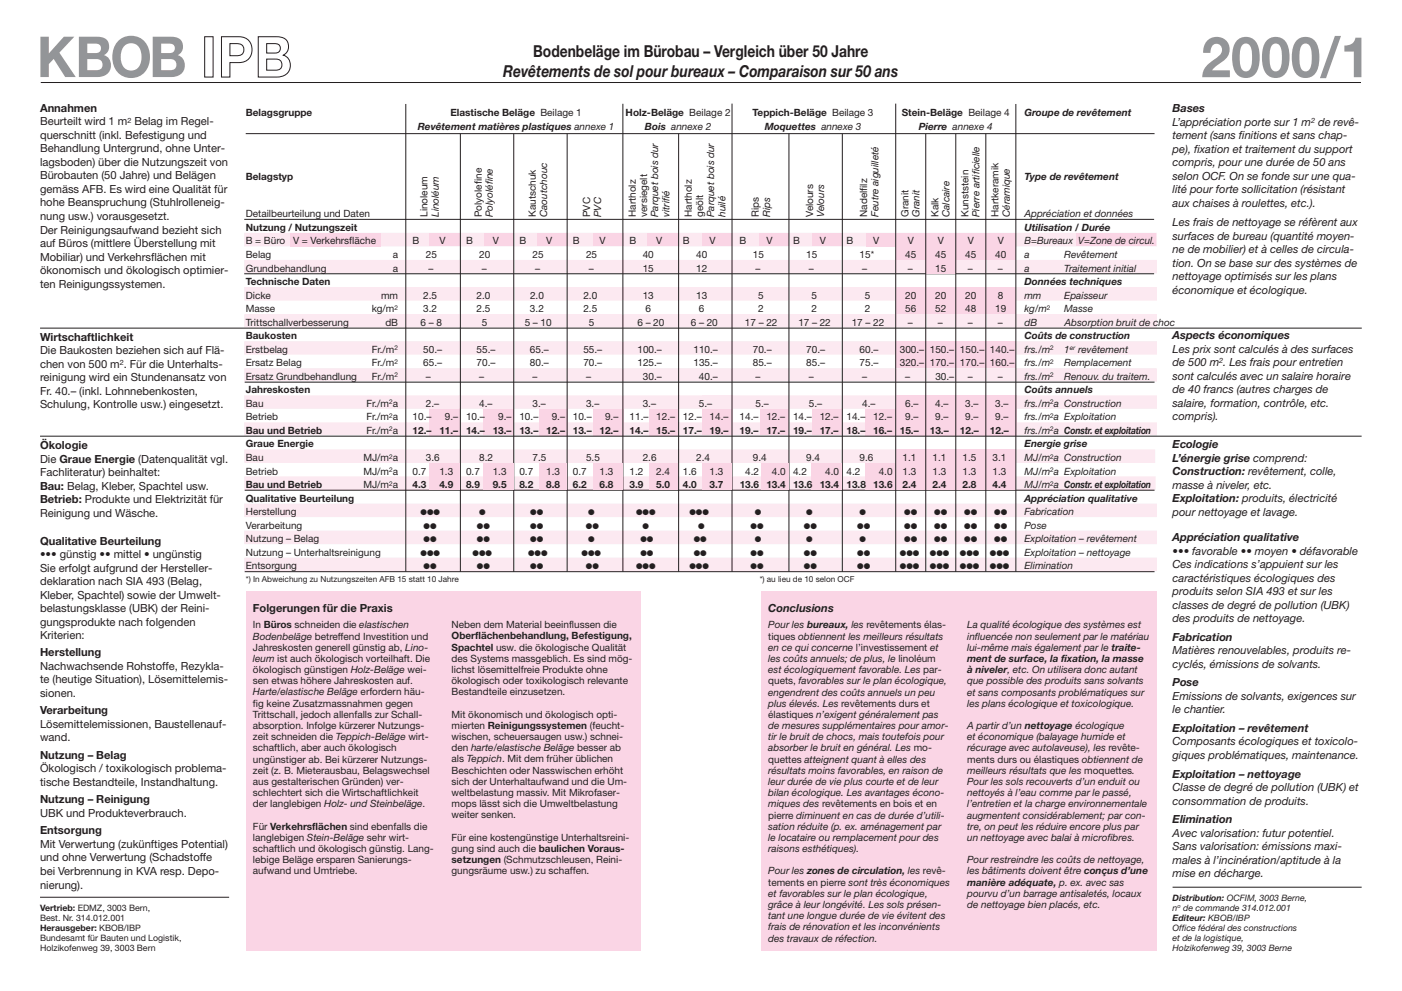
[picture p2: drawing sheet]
<svg xmlns="http://www.w3.org/2000/svg" width="420mm" height="297mm" viewBox="0 0 420 297" stroke-linecap="round" stroke-linejoin="round" font-family="sans-serif">
<defs><g id="words">
<g font-size="16.9" fill="#939598">
<text x="11" y="23.1">KBOB IPB</text>
<text x="360" y="23.1">2000/1</text>
</g>
<g font-size="4.9" fill="#231f20">
<text x="159.8" y="17">Bodenbeläge im Bürobau – Vergleich über 50 Jahre</text>
<text x="150.8" y="23">Revêtements de sol pour bureaux – Comparaison sur 50 ans</text>
</g>
<g font-size="3.4" fill="#231f20">
<text x="12" y="33.5">Annahmen</text>
<text x="351.4" y="33.6">Bases</text>
<text x="12" y="41.6">querschnitt (inkl. Befestigung und</text>
<text x="12" y="37.6">Beurteilt wird 1 m Belag im Regel-</text>
<text x="351.4" y="41.7">tement (sans finitions et sans chap-</text>
<text x="351.4" y="37.6">L’appréciation porte sur 1 m de revê-</text>
<text x="12" y="45.7">Behandlung Untergrund, ohne Unter-</text>
<text x="351.4" y="45.7">pe), fixation et traitement du support</text>
<text x="12" y="49.7">lagsboden) über die Nutzungszeit von</text>
<text x="12" y="53.8">Bürobauten (50 Jahre) und Belägen</text>
<text x="351.4" y="49.8">compris, pour une durée de 50 ans</text>
<text x="351.4" y="53.9">selon OCF. On se fonde sur une qua-</text>
<text x="12" y="57.8">gemäss AFB. Es wird eine Qualität für</text>
<text x="351.4" y="57.9">lité pour forte sollicitation (résistant</text>
<text x="12" y="61.9">hohe Beanspruchung (Stuhlrolleneig-</text>
<text x="12" y="66">nung usw.) vorausgesetzt.</text>
<text x="351.4" y="62">aux chaises à roulettes, etc.).</text>
<text x="12" y="70">Der Reinigungsaufwand bezieht sich</text>
<text x="351.4" y="67.8">Les frais de nettoyage se réfèrent aux</text>
<text x="351.4" y="71.8">surfaces de bureau (quantité moyen-</text>
<text x="12" y="74.1">auf Büros (mittlere Überstellung mit</text>
<text x="351.4" y="75.9">ne de mobilier) et à celles de circula-</text>
<text x="12" y="78.1">Mobiliar) und Verkehrsflächen mit</text>
<text x="12" y="82.2">ökonomisch und ökologisch optimier-</text>
<text x="351.4" y="80">tion. On se base sur des systèmes de</text>
<text x="12" y="86.2">ten Reinigungssystemen.</text>
<text x="351.4" y="84">nettoyage optimisés sur les plans</text>
<text x="351.4" y="88.1">économique et écologique.</text>
<text x="351.4" y="101.6">Aspects économiques</text>
<text x="12" y="102.1">Wirtschaftlichkeit</text>
<text x="12" y="106.2">Die Baukosten beziehen sich auf Flä-</text>
<text x="351.4" y="105.7">Les prix sont calculés à des surfaces</text>
<text x="12" y="110.2">chen von 500 m . Für die Unterhalts-</text>
<text x="351.4" y="113.8">sont calculés avec un salaire horaire</text>
<text x="351.4" y="109.8">de 500 m . Les frais pour entretien</text>
<text x="12" y="114.3">reinigung wird ein Stundenansatz von</text>
<text x="12" y="118.3">Fr. 40.– (inkl. Lohnnebenkosten,</text>
<text x="351.4" y="117.9">de 40 francs (autres charges de</text>
<text x="12" y="122.4">Schulung, Kontrolle usw.) eingesetzt.</text>
<text x="351.4" y="121.9">salaire, formation, contrôle, etc.</text>
<text x="351.4" y="126">compris).</text>
<text x="12" y="134.7">Ökologie</text>
<text x="351.4" y="134.3">Ecologie</text>
<text x="12" y="138.7">Die Graue Energie (Datenqualität vgl.</text>
<text x="12" y="142.8">Fachliteratur) beinhaltet:</text>
<text x="351.4" y="138.4">L’énergie grise comprend:</text>
<text x="351.4" y="142.4">Construction: revêtement, colle,</text>
<text x="12" y="146.8">Bau: Belag, Kleber, Spachtel usw.</text>
<text x="351.4" y="146.5">masse à niveler, etc.</text>
<text x="12" y="150.9">Betrieb: Produkte und Elektrizität für</text>
<text x="12" y="155">Reinigung und Wäsche.</text>
<text x="351.4" y="150.5">Exploitation: produits, électricité</text>
<text x="351.4" y="154.6">pour nettoyage et lavage.</text>
<text x="12" y="163.2">Qualitative Beurteilung</text>
<text x="12" y="167.3">••• günstig •• mittel • ungünstig</text>
<text x="351.4" y="162.1">Appréciation qualitative</text>
<text x="351.4" y="166.2">••• favorable •• moyen • défavorable</text>
<text x="12" y="171.4">Sie erfolgt aufgrund der Hersteller-</text>
<text x="351.4" y="170.3">Ces indications s’appuient sur les</text>
<text x="12" y="175.4">deklaration nach SIA 493 (Belag,</text>
<text x="12" y="179.5">Kleber, Spachtel) sowie der Umwelt-</text>
<text x="351.4" y="174.3">caractéristiques écologiques des</text>
<text x="351.4" y="178.4">produits selon SIA 493 et sur les</text>
<text x="12" y="183.5">belastungsklasse (UBK) der Reini-</text>
<text x="75.8" y="183.5">Folgerungen für die Praxis</text>
<text x="230.2" y="183.5">Conclusions</text>
<text x="351.4" y="182.4">classes de degré de pollution (UBK)</text>
<text x="12" y="187.6">gungsprodukte nach folgenden</text>
<text x="12" y="191.6">Kriterien:</text>
<text x="351.4" y="186.5">des produits de nettoyage.</text>
<text x="12" y="196.7">Herstellung</text>
<text x="351.4" y="192">Fabrication</text>
<text x="351.4" y="196.1">Matières renouvelables, produits re-</text>
<text x="12" y="200.8">Nachwachsende Rohstoffe, Rezykla-</text>
<text x="351.4" y="200.2">cyclés, émissions de solvants.</text>
<text x="12" y="204.8">te (heutige Situation), Lösemittelemis-</text>
<text x="12" y="208.9">sionen.</text>
<text x="351.4" y="205.7">Pose</text>
<text x="351.4" y="209.8">Emissions de solvants, exigences sur</text>
<text x="12" y="214.1">Verarbeitung</text>
<text x="351.4" y="213.8">le chantier.</text>
<text x="12" y="218.2">Lösemittelemissionen, Baustellenauf-</text>
<text x="351.4" y="219.4">Exploitation – revêtement</text>
<text x="12" y="222.2">wand.</text>
<text x="12" y="227.5">Nutzung – Belag</text>
<text x="351.4" y="223.4">Composants écologiques et toxicolo-</text>
<text x="351.4" y="227.5">giques problématiques, maintenance.</text>
<text x="12" y="231.5">Ökologisch / toxikologisch problema-</text>
<text x="351.4" y="233.1">Exploitation – nettoyage</text>
<text x="12" y="235.6">tische Bestandteile, Instandhaltung.</text>
<text x="351.4" y="237.1">Classe de degré de pollution (UBK) et</text>
<text x="12" y="240.8">Nutzung – Reinigung</text>
<text x="12" y="244.9">UBK und Produkteverbrauch.</text>
<text x="351.4" y="241.2">consommation de produits.</text>
<text x="12" y="250.1">Entsorgung</text>
<text x="351.4" y="246.7">Elimination</text>
<text x="351.4" y="250.8">Avec valorisation: futur potentiel.</text>
<text x="12" y="254.1">Mit Verwertung (zukünftiges Potential)</text>
<text x="351.4" y="254.8">Sans valorisation: émissions maxi-</text>
<text x="12" y="258.2">und ohne Verwertung (Schadstoffe</text>
<text x="12" y="262.3">bei Verbrennung in KVA resp. Depo-</text>
<text x="351.4" y="258.9">males à l’incinération/aptitude à la</text>
<text x="351.4" y="263">mise en décharge.</text>
<text x="12" y="266.3">nierung).</text>
</g>
<g font-size="3" fill="#231f20">
<text x="73.7" y="34.8">Belagsgruppe</text>
<text x="135" y="34.8">Elastische Beläge Beilage 1</text>
<text x="187.5" y="34.8">Holz-Beläge Beilage 2</text>
<text x="225.6" y="34.8">Teppich-Beläge Beilage 3</text>
<text x="270.2" y="34.8">Stein-Beläge Beilage 4</text>
<text x="307" y="34.8">Groupe de revêtement</text>
<text x="125.2" y="38.9">Revêtement matières plastiques annexe 1</text>
<text x="193.3" y="38.9">Bois annexe 2</text>
<text x="229.2" y="38.9">Moquettes annexe 3</text>
<text x="275.3" y="38.9">Pierre annexe 4</text>
<text x="73.7" y="54">Belagstyp</text>
<text x="307" y="54">Type de revêtement</text>
<text x="73.7" y="65.2">Detailbeurteilung und Daten</text>
<text x="128.1" y="65" transform="rotate(-90 128.1 65)">Linoleum</text>
<text x="131.5" y="65" transform="rotate(-90 131.5 65)">Linoléum</text>
<text x="144.4" y="65" transform="rotate(-90 144.4 65)">Polyolefine</text>
<text x="147.7" y="65" transform="rotate(-90 147.7 65)">Polyoléfine</text>
<text x="160.6" y="65" transform="rotate(-90 160.6 65)">Kautschuk</text>
<text x="163.9" y="65" transform="rotate(-90 163.9 65)">Caoutchouc</text>
<text x="176.8" y="65" transform="rotate(-90 176.8 65)">PVC</text>
<text x="180.2" y="65" transform="rotate(-90 180.2 65)">PVC</text>
<text x="190.6" y="65" transform="rotate(-90 190.6 65)">Hartholz</text>
<text x="193.9" y="65" transform="rotate(-90 193.9 65)">versiegelt</text>
<text x="197.3" y="65" transform="rotate(-90 197.3 65)">Parquet bois dur</text>
<text x="200.6" y="65" transform="rotate(-90 200.6 65)">vitrifié</text>
<text x="207.3" y="65" transform="rotate(-90 207.3 65)">Hartholz</text>
<text x="210.7" y="65" transform="rotate(-90 210.7 65)">geölt</text>
<text x="214" y="65" transform="rotate(-90 214 65)">Parquet bois dur</text>
<text x="217.4" y="65" transform="rotate(-90 217.4 65)">huilé</text>
<text x="227.4" y="65" transform="rotate(-90 227.4 65)">Rips</text>
<text x="230.8" y="65" transform="rotate(-90 230.8 65)">Rips</text>
<text x="243.7" y="65" transform="rotate(-90 243.7 65)">Velours</text>
<text x="247" y="65" transform="rotate(-90 247 65)">Velours</text>
<text x="259.9" y="65" transform="rotate(-90 259.9 65)">Nadelfilz</text>
<text x="263.3" y="65" transform="rotate(-90 263.3 65)">Feutre aiguilleté</text>
<text x="272.2" y="65" transform="rotate(-90 272.2 65)">Granit</text>
<text x="275.6" y="65" transform="rotate(-90 275.6 65)">Granit</text>
<text x="281.2" y="65" transform="rotate(-90 281.2 65)">Kalk</text>
<text x="284.6" y="65" transform="rotate(-90 284.6 65)">Calcaire</text>
<text x="290.2" y="65" transform="rotate(-90 290.2 65)">Kunststein</text>
<text x="293.6" y="65" transform="rotate(-90 293.6 65)">Pierre artificielle</text>
<text x="299.2" y="65" transform="rotate(-90 299.2 65)">Hartkeramik</text>
<text x="302.6" y="65" transform="rotate(-90 302.6 65)">Céramique</text>
<text x="307" y="65.2">Appréciation et données</text>
<text x="73.7" y="69.2">Nutzung / Nutzungszeit</text>
<text x="307" y="69.2">Utilisation / Durée</text>
<text x="73.7" y="77.3">Belag</text>
<text x="73.7" y="73.3">B = Büro</text>
<text x="87.9" y="73.3">V = Verkehrsfläche</text>
<text x="117.7" y="77.3">a</text>
<text x="123.7" y="73.3">B</text>
<text x="127.6" y="77.3">25</text>
<text x="131.7" y="73.3">V</text>
<text x="139.7" y="73.3">B</text>
<text x="143.6" y="77.3">20</text>
<text x="147.7" y="73.3">V</text>
<text x="155.7" y="73.3">B</text>
<text x="159.6" y="77.3">25</text>
<text x="163.7" y="73.3">V</text>
<text x="171.7" y="73.3">B</text>
<text x="175.6" y="77.3">25</text>
<text x="179.7" y="73.3">V</text>
<text x="188.7" y="73.3">B</text>
<text x="192.6" y="77.3">40</text>
<text x="196.7" y="73.3">V</text>
<text x="204.7" y="73.3">B</text>
<text x="208.6" y="77.3">40</text>
<text x="212.7" y="73.3">V</text>
<text x="221.7" y="73.3">B</text>
<text x="225.6" y="77.3">15</text>
<text x="229.7" y="73.3">V</text>
<text x="237.7" y="73.3">B</text>
<text x="241.6" y="77.3">15</text>
<text x="245.7" y="73.3">V</text>
<text x="253.7" y="73.3">B</text>
<text x="257.6" y="77.3">15*</text>
<text x="261.7" y="73.3">V</text>
<text x="271.3" y="77.3">45</text>
<text x="272" y="73.3">V</text>
<text x="280.3" y="77.3">45</text>
<text x="281" y="73.3">V</text>
<text x="289.3" y="77.3">45</text>
<text x="290" y="73.3">V</text>
<text x="298.3" y="77.3">40</text>
<text x="299" y="73.3">V</text>
<text x="307" y="73.3">B=Bureaux V=Zone de circul.</text>
<text x="307" y="77.3">a</text>
<text x="318.9" y="77.3">Revêtement</text>
<text x="73.7" y="81.4">Grundbehandlung</text>
<text x="117.7" y="81.4">a</text>
<text x="128.4" y="81.4">–</text>
<text x="144.4" y="81.4">–</text>
<text x="160.4" y="81.4">–</text>
<text x="176.4" y="81.4">–</text>
<text x="192.6" y="81.4">15</text>
<text x="208.6" y="81.4">12</text>
<text x="226.4" y="81.4">–</text>
<text x="242.4" y="81.4">–</text>
<text x="258.4" y="81.4">–</text>
<text x="272" y="81.4">–</text>
<text x="280.2" y="81.4">15</text>
<text x="290" y="81.4">–</text>
<text x="299" y="81.4">–</text>
<text x="307" y="81.4">a</text>
<text x="318.9" y="81.4">Traitement initial</text>
<text x="73.7" y="85.4">Technische Daten</text>
<text x="73.7" y="89.5">Dicke</text>
<text x="114.2" y="89.5">mm</text>
<text x="126.8" y="89.5">2.5</text>
<text x="142.8" y="89.5">2.0</text>
<text x="158.8" y="89.5">2.0</text>
<text x="174.8" y="89.5">2.0</text>
<text x="192.6" y="89.5">13</text>
<text x="208.6" y="89.5">13</text>
<text x="227.2" y="89.5">5</text>
<text x="243.2" y="89.5">5</text>
<text x="259.2" y="89.5">5</text>
<text x="271.3" y="89.5">20</text>
<text x="280.3" y="89.5">20</text>
<text x="289.3" y="89.5">20</text>
<text x="299" y="89.5">8</text>
<text x="307" y="85.4">Données techniques</text>
<text x="307" y="89.5">mm</text>
<text x="318.9" y="89.5">Epaisseur</text>
<text x="73.7" y="93.6">Masse</text>
<text x="111.4" y="93.6">kg/m</text>
<text x="126.8" y="93.6">3.2</text>
<text x="142.8" y="93.6">2.5</text>
<text x="158.8" y="93.6">3.2</text>
<text x="174.8" y="93.6">2.5</text>
<text x="193.4" y="93.6">6</text>
<text x="209.4" y="93.6">6</text>
<text x="227.2" y="93.6">2</text>
<text x="243.2" y="93.6">2</text>
<text x="259.2" y="93.6">2</text>
<text x="271.3" y="93.6">56</text>
<text x="280.3" y="93.6">52</text>
<text x="289.3" y="93.6">48</text>
<text x="298.3" y="93.6">19</text>
<text x="307" y="93.6">kg/m</text>
<text x="318.9" y="93.6">Masse</text>
<text x="73.7" y="101.7">Baukosten</text>
<text x="73.7" y="97.6">Trittschallverbesserung</text>
<text x="115.5" y="97.6">dB</text>
<text x="126" y="97.6">6 – 8</text>
<text x="144.4" y="97.6">5</text>
<text x="157.3" y="97.6">5 – 10</text>
<text x="176.4" y="97.6">5</text>
<text x="191" y="97.6">6 – 20</text>
<text x="207" y="97.6">6 – 20</text>
<text x="223.3" y="97.6">17 – 22</text>
<text x="239.3" y="97.6">17 – 22</text>
<text x="255.3" y="97.6">17 – 22</text>
<text x="272" y="97.6">–</text>
<text x="281" y="97.6">–</text>
<text x="290" y="97.6">–</text>
<text x="299" y="97.6">–</text>
<text x="307" y="97.6">dB</text>
<text x="307" y="101.7">Coûts de construction</text>
<text x="319" y="97.6">Absorption bruit de choc</text>
<text x="73.7" y="105.7">Erstbelag</text>
<text x="111.4" y="105.7">Fr./m</text>
<text x="126.8" y="105.7">50.–</text>
<text x="142.8" y="105.7">55.–</text>
<text x="158.8" y="105.7">65.–</text>
<text x="174.8" y="105.7">55.–</text>
<text x="191" y="105.7">100.–</text>
<text x="207.8" y="105.7">110.–</text>
<text x="225.6" y="105.7">70.–</text>
<text x="241.6" y="105.7">70.–</text>
<text x="257.6" y="105.7">60.–</text>
<text x="269.7" y="105.7">300.– 150.– 150.– 140.–</text>
<text x="307" y="105.7">frs./m</text>
<text x="318.9" y="105.7">1</text>
<text x="323.1" y="105.7">revêtement</text>
<text x="73.7" y="113.8">Ersatz Grundbehandlung</text>
<text x="73.7" y="109.8">Ersatz Belag</text>
<text x="111.4" y="109.8">Fr./m</text>
<text x="111.4" y="113.8">Fr./m</text>
<text x="126.8" y="109.8">65.–</text>
<text x="127.6" y="113.8">–</text>
<text x="142.8" y="109.8">70.–</text>
<text x="143.6" y="113.8">–</text>
<text x="158.8" y="109.8">80.–</text>
<text x="159.6" y="113.8">–</text>
<text x="174.8" y="109.8">70.–</text>
<text x="175.6" y="113.8">–</text>
<text x="191" y="109.8">125.–</text>
<text x="192.7" y="113.8">30.–</text>
<text x="207.8" y="109.8">135.–</text>
<text x="209.5" y="113.8">40.–</text>
<text x="225.6" y="109.8">85.–</text>
<text x="226.4" y="113.8">–</text>
<text x="241.6" y="109.8">85.–</text>
<text x="242.4" y="113.8">–</text>
<text x="257.6" y="109.8">75.–</text>
<text x="258.4" y="113.8">–</text>
<text x="269.7" y="109.8">320.– 170.– 170.– 160.–</text>
<text x="271.2" y="113.8">–</text>
<text x="280.3" y="113.8">30.–</text>
<text x="290" y="113.8">–</text>
<text x="299" y="113.8">–</text>
<text x="307" y="109.8">frs./m</text>
<text x="307" y="113.8">frs./m</text>
<text x="318.9" y="109.8">Remplacement</text>
<text x="318.9" y="113.8">Renouv. du traitem.</text>
<text x="73.7" y="117.9">Jahreskosten</text>
<text x="307" y="117.9">Coûts annuels</text>
<text x="73.7" y="121.9">Bau</text>
<text x="109.8" y="121.9">Fr./m a</text>
<text x="127.6" y="121.9">2.–</text>
<text x="143.6" y="121.9">4.–</text>
<text x="159.6" y="121.9">3.–</text>
<text x="175.6" y="121.9">3.–</text>
<text x="192.6" y="121.9">3.–</text>
<text x="209.4" y="121.9">5.–</text>
<text x="226.4" y="121.9">5.–</text>
<text x="242.4" y="121.9">5.–</text>
<text x="258.4" y="121.9">4.–</text>
<text x="271.2" y="121.9">6.–</text>
<text x="280.2" y="121.9">4.–</text>
<text x="289.2" y="121.9">3.–</text>
<text x="298.2" y="121.9">3.–</text>
<text x="307" y="121.9">frs./m a Construction</text>
<text x="73.7" y="126">Betrieb</text>
<text x="73.7" y="130.1">Bau und Betrieb</text>
<text x="109.8" y="126">Fr./m a</text>
<text x="109.8" y="130.1">Fr./m a</text>
<text x="123.7" y="126">10.–</text>
<text x="123.7" y="130.1">12.–</text>
<text x="131.7" y="130.1">11.–</text>
<text x="133.3" y="126">9.–</text>
<text x="139.7" y="126">10.–</text>
<text x="139.7" y="130.1">14.–</text>
<text x="147.7" y="130.1">13.–</text>
<text x="149.3" y="126">9.–</text>
<text x="155.7" y="130.1">13.–</text>
<text x="155.7" y="126">10.–</text>
<text x="163.7" y="130.1">12.–</text>
<text x="165.3" y="126">9.–</text>
<text x="171.7" y="130.1">13.–</text>
<text x="171.7" y="126">10.–</text>
<text x="179.7" y="130.1">12.–</text>
<text x="181.3" y="126">9.–</text>
<text x="188.7" y="130.1">14.–</text>
<text x="188.7" y="126">11.–</text>
<text x="196.7" y="126">12.–</text>
<text x="196.7" y="130.1">15.–</text>
<text x="204.7" y="126">12.–</text>
<text x="204.7" y="130.1">17.–</text>
<text x="212.7" y="126">14.–</text>
<text x="212.7" y="130.1">19.–</text>
<text x="221.7" y="126">14.–</text>
<text x="221.7" y="130.1">19.–</text>
<text x="229.7" y="130.1">17.–</text>
<text x="229.7" y="126">12.–</text>
<text x="237.7" y="126">14.–</text>
<text x="237.7" y="130.1">19.–</text>
<text x="245.7" y="130.1">17.–</text>
<text x="245.7" y="126">12.–</text>
<text x="253.7" y="130.1">18.–</text>
<text x="253.7" y="126">14.–</text>
<text x="261.7" y="130.1">16.–</text>
<text x="261.7" y="126">12.–</text>
<text x="269.7" y="130.1">15.–</text>
<text x="271.2" y="126">9.–</text>
<text x="278.7" y="130.1">13.–</text>
<text x="280.2" y="126">9.–</text>
<text x="287.7" y="130.1">12.–</text>
<text x="289.2" y="126">9.–</text>
<text x="296.7" y="130.1">12.–</text>
<text x="298.2" y="126">9.–</text>
<text x="307" y="126">frs./m a Exploitation</text>
<text x="307" y="130.1">frs./m a Constr. et exploitation</text>
<text x="73.7" y="134.1">Graue Energie</text>
<text x="307" y="134.1">Energie grise</text>
<text x="73.7" y="138.2">Bau</text>
<text x="73.7" y="142.2">Betrieb</text>
<text x="108.9" y="142.2">MJ/m a</text>
<text x="108.9" y="138.2">MJ/m a</text>
<text x="123.7" y="142.2">0.7</text>
<text x="127.6" y="138.2">3.6</text>
<text x="131.7" y="142.2">1.3</text>
<text x="139.7" y="142.2">0.7</text>
<text x="143.6" y="138.2">8.2</text>
<text x="147.7" y="142.2">1.3</text>
<text x="155.7" y="142.2">0.7</text>
<text x="159.6" y="138.2">7.5</text>
<text x="163.7" y="142.2">1.3</text>
<text x="171.7" y="142.2">0.7</text>
<text x="175.6" y="138.2">5.5</text>
<text x="179.7" y="142.2">1.3</text>
<text x="188.7" y="142.2">1.2</text>
<text x="192.6" y="138.2">2.6</text>
<text x="196.7" y="142.2">2.4</text>
<text x="204.7" y="142.2">1.6</text>
<text x="208.6" y="138.2">2.4</text>
<text x="212.7" y="142.2">1.3</text>
<text x="223.3" y="142.2">4.2</text>
<text x="225.6" y="138.2">9.4</text>
<text x="231.3" y="142.2">4.0</text>
<text x="237.7" y="142.2">4.2</text>
<text x="241.6" y="138.2">9.4</text>
<text x="247.3" y="142.2">4.0</text>
<text x="253.7" y="142.2">4.2</text>
<text x="257.6" y="138.2">9.6</text>
<text x="263.3" y="142.2">4.0</text>
<text x="270.5" y="138.2">1.1</text>
<text x="270.5" y="142.2">1.3</text>
<text x="279.5" y="138.2">1.1</text>
<text x="279.5" y="142.2">1.3</text>
<text x="288.5" y="138.2">1.5</text>
<text x="288.5" y="142.2">1.3</text>
<text x="297.5" y="138.2">3.1</text>
<text x="297.5" y="142.2">1.3</text>
<text x="307" y="138.2">MJ/m a Construction</text>
<text x="307" y="142.2">MJ/m a Exploitation</text>
<text x="73.7" y="146.3">Bau und Betrieb</text>
<text x="108.9" y="146.3">MJ/m a</text>
<text x="123.7" y="146.3">4.3</text>
<text x="131.7" y="146.3">4.9</text>
<text x="139.7" y="146.3">8.9</text>
<text x="147.7" y="146.3">9.5</text>
<text x="155.7" y="146.3">8.2</text>
<text x="163.7" y="146.3">8.8</text>
<text x="171.7" y="146.3">6.2</text>
<text x="179.7" y="146.3">6.8</text>
<text x="188.7" y="146.3">3.9</text>
<text x="196.7" y="146.3">5.0</text>
<text x="204.7" y="146.3">4.0</text>
<text x="212.7" y="146.3">3.7</text>
<text x="221.7" y="146.3">13.6</text>
<text x="229.7" y="146.3">13.4</text>
<text x="237.7" y="146.3">13.6</text>
<text x="245.7" y="146.3">13.4</text>
<text x="253.7" y="146.3">13.8</text>
<text x="261.7" y="146.3">13.6</text>
<text x="270.5" y="146.3">2.4</text>
<text x="279.5" y="146.3">2.4</text>
<text x="288.5" y="146.3">2.8</text>
<text x="297.5" y="146.3">4.4</text>
<text x="307" y="146.3">MJ/m a Constr. et exploitation</text>
<text x="73.7" y="150.3">Qualitative Beurteilung</text>
<text x="73.7" y="154.4">Herstellung</text>
<text x="307" y="154.4">Fabrication</text>
<text x="307" y="150.3">Appréciation qualitative</text>
<text x="73.7" y="158.5">Verarbeitung</text>
<text x="307" y="158.5">Pose</text>
<text x="73.7" y="162.5">Nutzung – Belag</text>
<text x="73.7" y="166.6">Nutzung – Unterhaltsreinigung</text>
<text x="307" y="162.5">Exploitation – revêtement</text>
<text x="307" y="166.6">Exploitation – nettoyage</text>
<text x="73.7" y="170.6">Entsorgung</text>
<text x="307" y="170.6">Elimination</text>
<text x="75.8" y="188.3">In Büros schneiden die elastischen</text>
<text x="75.8" y="191.7">Bodenbeläge betreffend Investition und</text>
<text x="135.3" y="188.3">Neben dem Material beeinflussen die</text>
<text x="135.3" y="191.7">Oberflächenbehandlung, Befestigung,</text>
<text x="230.2" y="188.4">Pour les bureaux, les revêtements élas-</text>
<text x="230.2" y="191.7">tiques obtiennent les meilleurs résultats</text>
<text x="289.8" y="188.4">La qualité écologique des systèmes est</text>
<text x="289.8" y="191.7">influencée non seulement par le matériau</text>
<text x="75.8" y="195">Jahreskosten generell günstig ab, Lino-</text>
<text x="135.3" y="195">Spachtel usw. die ökologische Qualität</text>
<text x="230.2" y="195.1">en ce qui concerne l’investissement et</text>
<text x="289.8" y="195.1">lui-même mais également par le traite-</text>
<text x="75.8" y="198.4">leum ist auch ökologisch vorteilhaft. Die</text>
<text x="75.8" y="201.8">ökologisch günstigen Holz-Beläge wei-</text>
<text x="135.3" y="198.4">des Systems massgeblich. Es sind mög-</text>
<text x="135.3" y="201.7">lichst lösemittelfreie Produkte ohne</text>
<text x="230.2" y="198.4">les coûts annuels; de plus, le linoléum</text>
<text x="230.2" y="201.8">est écologiquement favorable. Les par-</text>
<text x="289.8" y="198.4">ment de surface, la fixation, la masse</text>
<text x="289.8" y="201.8">à niveler, etc. On utilisera donc autant</text>
<text x="75.8" y="205.1">sen etwas höhere Jahreskosten auf.</text>
<text x="75.8" y="208.5">Harte/elastische Beläge erfordern häu-</text>
<text x="135.3" y="205.1">ökologisch oder toxikologisch relevante</text>
<text x="135.3" y="208.4">Bestandteile einzusetzen.</text>
<text x="230.2" y="205.1">quets, favorables sur le plan écologique,</text>
<text x="230.2" y="208.5">engendrent des coûts annuels un peu</text>
<text x="289.8" y="205.1">que possible des produits sans solvants</text>
<text x="289.8" y="208.5">et sans composants problématiques sur</text>
<text x="75.8" y="211.8">fig keine Zusatzmassnahmen gegen</text>
<text x="75.8" y="215.2">Trittschall, jedoch allenfalls zur Schall-</text>
<text x="135.3" y="215.1">Mit ökonomisch und ökologisch opti-</text>
<text x="230.2" y="211.8">plus élevés. Les revêtements durs et</text>
<text x="230.2" y="215.2">élastiques n’exigent généralement pas</text>
<text x="289.8" y="211.8">les plans écologique et toxicologique.</text>
<text x="75.8" y="218.5">absorption. Infolge kürzerer Nutzungs-</text>
<text x="75.8" y="221.9">zeit schneiden die Teppich-Beläge wirt-</text>
<text x="135.3" y="218.5">mierten Reinigungssystemen (feucht-</text>
<text x="135.3" y="221.8">wischen, scheuersaugen usw.) schnei-</text>
<text x="230.2" y="218.5">de mesures supplémentaires pour amor-</text>
<text x="230.2" y="221.9">tir le bruit de chocs, mais toutefois pour</text>
<text x="289.8" y="218.5">A partir d’un nettoyage écologique</text>
<text x="289.8" y="221.9">et économique (balayage humide et</text>
<text x="75.8" y="225.2">schaftlich, aber auch ökologisch</text>
<text x="135.3" y="225.2">den harte/elastische Beläge besser ab</text>
<text x="230.2" y="225.2">absorber le bruit en général. Les mo-</text>
<text x="289.8" y="225.2">récurage avec autolaveuse), les revête-</text>
<text x="75.8" y="228.6">ungünstiger ab. Bei kürzerer Nutzungs-</text>
<text x="75.8" y="231.9">zeit (z. B. Mieterausbau, Belagswechsel</text>
<text x="135.3" y="228.5">als Teppich. Mit dem früher üblichen</text>
<text x="135.3" y="231.9">Beschichten oder Nasswischen erhöht</text>
<text x="230.2" y="228.6">quettes atteignent quant à elles des</text>
<text x="230.2" y="231.9">résultats moins favorables, en raison de</text>
<text x="289.8" y="228.6">ments durs ou élastiques obtiennent de</text>
<text x="289.8" y="231.9">meilleurs résultats que les moquettes.</text>
<text x="75.8" y="235.3">aus gestalterischen Gründen) ver-</text>
<text x="75.8" y="238.6">schlechtert sich die Wirtschaftlichkeit</text>
<text x="135.3" y="235.2">sich der Unterhaltaufwand und die Um-</text>
<text x="135.3" y="238.6">weltbelastung massiv. Mit Mikrofaser-</text>
<text x="230.2" y="235.3">leur durée de vie plus courte et de leur</text>
<text x="230.2" y="238.6">bilan écologique. Les avantages écono-</text>
<text x="289.8" y="235.3">Pour les sols recouverts d’un enduit ou</text>
<text x="289.8" y="238.6">nettoyés à l’eau comme par le passé,</text>
<text x="75.8" y="242">der langlebigen Holz- und Steinbeläge.</text>
<text x="135.3" y="242">mops lässt sich die Umweltbelastung</text>
<text x="135.3" y="245.3">weiter senken.</text>
<text x="230.2" y="242">miques des revêtements en bois et en</text>
<text x="230.2" y="245.4">pierre diminuent en cas de durée d’utili-</text>
<text x="289.8" y="242">l’entretien et la charge environnementale</text>
<text x="289.8" y="245.3">augmentent considérablement; par con-</text>
<text x="75.8" y="248.7">Für Verkehrsflächen sind ebenfalls die</text>
<text x="230.2" y="248.7">sation réduite (p. ex. aménagement par</text>
<text x="289.8" y="248.7">tre, on peut les réduire encore plus par</text>
<text x="75.8" y="252">langlebigen Stein-Beläge sehr wirt-</text>
<text x="75.8" y="255.4">schaftlich und ökologisch günstig. Lang-</text>
<text x="135.3" y="252">Für eine kostengünstige Unterhaltsreini-</text>
<text x="135.3" y="255.4">gung sind auch die baulichen Voraus-</text>
<text x="230.2" y="252.1">le locataire ou remplacement pour des</text>
<text x="230.2" y="255.4">raisons esthétiques).</text>
<text x="289.8" y="252">un nettoyage avec balai à microfibres.</text>
<text x="75.8" y="258.7">lebige Beläge ersparen Sanierungs-</text>
<text x="75.8" y="262.1">aufwand und Umtriebe.</text>
<text x="135.3" y="258.7">setzungen (Schmutzschleusen, Reini-</text>
<text x="135.3" y="262.1">gungsräume usw.) zu schaffen.</text>
<text x="230.2" y="262.1">Pour les zones de circulation, les revê-</text>
<text x="289.8" y="258.7">Pour restreindre les coûts de nettoyage,</text>
<text x="289.8" y="262.1">les bâtiments doivent être conçus d’une</text>
<text x="230.2" y="265.5">tements en pierre sont très économiques</text>
<text x="230.2" y="268.8">et favorables sur le plan écologique,</text>
<text x="289.8" y="265.4">manière adéquate, p. ex. avec sas</text>
<text x="289.8" y="268.8">pourvu d’un barrage antisaletés, locaux</text>
<text x="230.2" y="272.2">grâce à leur longévité. Les sols présen-</text>
<text x="230.2" y="275.5">tant une longue durée de vie évitent des</text>
<text x="289.8" y="272.1">de nettoyage bien placés, etc.</text>
<text x="230.2" y="278.9">frais de rénovation et les inconvénients</text>
<text x="230.2" y="282.2">des travaux de réfection.</text>
</g>
<g font-size="2.6" fill="#231f20">
<text x="12" y="273">Vertrieb: EDMZ, 3003 Bern,</text>
<text x="351.4" y="270">Distribution: OCFIM, 3003 Berne,</text>
<text x="351.4" y="273">n de commande 314.012.001</text>
<text x="12" y="276">Best. Nr. 314.012.001</text>
<text x="12" y="279">Herausgeber: KBOB/IBP</text>
<text x="351.4" y="276">Editeur: KBOB/IBP</text>
<text x="351.4" y="279">Office fédéral des constructions</text>
<text x="12" y="282">Bundesamt für Bauten und Logistik,</text>
<text x="12" y="285">Holzikofenweg 39, 3003 Bern</text>
<text x="351.4" y="282">et de la logistique,</text>
<text x="351.4" y="285">Holzikofenweg 39, 3003 Berne</text>
</g>
<g font-size="2.5" fill="#231f20">
<text x="126" y="154.4">●●●</text>
<text x="143.6" y="154.4">●</text>
<text x="158.9" y="154.4">●●</text>
<text x="176.2" y="154.4">●</text>
<text x="190.6" y="154.4">●●●</text>
<text x="206.6" y="154.4">●●●</text>
<text x="226.2" y="154.4">●</text>
<text x="241.6" y="154.4">●</text>
<text x="257.6" y="154.4">●</text>
<text x="271" y="154.4">●●</text>
<text x="280" y="154.4">●●</text>
<text x="289" y="154.4">●●</text>
<text x="298" y="154.4">●●</text>
<text x="126.9" y="158.5">●●</text>
<text x="142.9" y="158.5">●●</text>
<text x="158.9" y="158.5">●●</text>
<text x="175.6" y="158.5">●●</text>
<text x="192.6" y="158.5">●</text>
<text x="209.2" y="158.5">●</text>
<text x="224.9" y="158.5">●●</text>
<text x="240.9" y="158.5">●●</text>
<text x="256.9" y="158.5">●●</text>
<text x="271" y="158.5">●●</text>
<text x="280" y="158.5">●●</text>
<text x="289" y="158.5">●●</text>
<text x="298" y="158.5">●●</text>
<text x="126" y="166.6">●●●</text>
<text x="126.9" y="162.5">●●</text>
<text x="141.6" y="166.6">●●●</text>
<text x="142.9" y="162.5">●●</text>
<text x="158.3" y="166.6">●●●</text>
<text x="158.9" y="162.5">●●</text>
<text x="174.3" y="166.6">●●●</text>
<text x="176.2" y="162.5">●</text>
<text x="191.9" y="166.6">●●</text>
<text x="191.9" y="162.5">●●</text>
<text x="207.9" y="166.6">●●</text>
<text x="207.9" y="162.5">●●</text>
<text x="224.9" y="166.6">●●</text>
<text x="226.2" y="162.5">●</text>
<text x="240.9" y="166.6">●●</text>
<text x="241.6" y="162.5">●</text>
<text x="256.9" y="166.6">●●</text>
<text x="257.6" y="162.5">●</text>
<text x="269.7" y="166.6">●●●</text>
<text x="271" y="162.5">●●</text>
<text x="278.7" y="166.6">●●●</text>
<text x="280" y="162.5">●●</text>
<text x="287.7" y="166.6">●●●</text>
<text x="289" y="162.5">●●</text>
<text x="296.7" y="166.6">●●●</text>
<text x="298" y="162.5">●●</text>
<text x="126.9" y="170.6">●●</text>
<text x="142.9" y="170.6">●●</text>
<text x="158.9" y="170.6">●●</text>
<text x="175.6" y="170.6">●●</text>
<text x="190.6" y="170.6">●●●</text>
<text x="206.6" y="170.6">●●●</text>
<text x="224.9" y="170.6">●●</text>
<text x="240.9" y="170.6">●●</text>
<text x="256.9" y="170.6">●●</text>
<text x="269.7" y="170.6">●●●</text>
<text x="278.7" y="170.6">●●●</text>
<text x="287.7" y="170.6">●●●</text>
<text x="296.7" y="170.6">●●●</text>
<text x="73.7" y="174.3">*) In Abweichung zu Nutzungszeiten AFB 15 statt 10 Jahre</text>
<text x="227.7" y="174.3">*) au lieu de 10 selon OCF</text>
</g>
<g font-size="2.2" fill="#231f20">
<text x="38.2" y="36.7">2</text>
<text x="392.9" y="36.8">2</text>
<text x="35.9" y="109.4">2</text>
<text x="365.4" y="108.9">2</text>
</g>
<g font-size="1.9" fill="#231f20">
<text x="118.2" y="92.8">2</text>
<text x="313.7" y="92.8">2</text>
<text x="118.2" y="105">2</text>
<text x="314.7" y="105">2</text>
<text x="320.6" y="105">er</text>
<text x="118.2" y="109">2</text>
<text x="118.2" y="113.1">2</text>
<text x="314.7" y="109">2</text>
<text x="314.7" y="113.1">2</text>
<text x="116.6" y="121.2">2</text>
<text x="116.6" y="125.3">2</text>
<text x="314.7" y="121.2">2</text>
<text x="314.7" y="125.3">2</text>
<text x="116.6" y="129.3">2</text>
<text x="314.7" y="129.3">2</text>
<text x="116.6" y="137.4">2</text>
<text x="314.7" y="137.4">2</text>
<text x="116.6" y="141.5">2</text>
<text x="314.7" y="141.5">2</text>
<text x="116.6" y="145.6">2</text>
<text x="314.7" y="145.6">2</text>
</g>
<text font-size="1.7" fill="#231f20" x="352.9" y="272.3">o</text>
</g></defs>
<path d="M73.2 71.8h273.5" fill="none" stroke="#fce9f1" stroke-width="4.1" stroke-linecap="butt"/>
<g fill="#fad5e5">
<path d="M259.6 69.9h9v4h-9z" fill-rule="evenodd"/>
<path d="M322.5 70h23.8v3.8h-23.8z" fill-rule="evenodd"/>
<path d="M86.9 69.9h27v3.9h-27z" fill-rule="evenodd"/>
</g>
<path d="M73.2 128.6h273.5M73.2 144.9h273.1" fill="none" stroke="#fce9f1" stroke-width="4.1" stroke-linecap="butt"/>
<g fill="#fad5e5">
<path d="M128.7 118.7h9v11.8h-9z" fill-rule="evenodd"/>
<path d="M145 118.8h9v11.7h-9z" fill-rule="evenodd"/>
<path d="M161.5 118.7h8.5v11.8h-8.5z" fill-rule="evenodd"/>
<path d="M177.7 118.9h9v11.6h-9z" fill-rule="evenodd"/>
<path d="M194.6 118.7h8.5v11.8h-8.5z" fill-rule="evenodd"/>
<path d="M210.4 118.7h9v11.7h-9z" fill-rule="evenodd"/>
<path d="M228 118.8h8.5v11.6h-8.5z" fill-rule="evenodd"/>
<path d="M243.5 118.8h9v11.6h-9z" fill-rule="evenodd"/>
<path d="M259.5 118.7h9v11.8h-9z" fill-rule="evenodd"/>
</g>
<path d="M73.2 79.9h273.5M73.2 88.1h273.5M73.2 96.2h273.5M73.2 104.3h273.5M73.2 112.4h273.5M73.2 153h273.5M73.2 161.1h273.5M73.2 169.2h273.5" fill="none" stroke="#fce9f1" stroke-width="4.1" stroke-linecap="butt"/>
<path d="M12.2 24.7h398.4M12 268.9h56.7" fill="none" stroke="#231f20" stroke-width=".3"/>
<g fill="#fad5e5">
<path d="M73.7 177.2h118.3v107.7h-118.3z" fill-rule="evenodd"/>
<path d="M228.1 177.2h118.5v107.8h-118.5z" fill-rule="evenodd"/>
</g>
<path d="M73.6 40.1h272.4M73.2 82.1h272.7M73.3 171.4h272.7M351.4 265.9h56.7" fill="none" stroke="#231f20" stroke-width=".3"/>
<g fill="#fad5e5">
<path d="M128.7 69.9h9v3.9h-9z" fill-rule="evenodd"/>
<path d="M145 69.9h9v3.9h-9z" fill-rule="evenodd"/>
<path d="M161 69.9h9v3.9h-9z" fill-rule="evenodd"/>
<path d="M177.7 70h9v3.8h-9z" fill-rule="evenodd"/>
<path d="M194.1 70h9v3.8h-9z" fill-rule="evenodd"/>
<path d="M210.4 69.9h9v3.9h-9z" fill-rule="evenodd"/>
<path d="M227.5 70h8.9v3.8h-8.9z" fill-rule="evenodd"/>
<path d="M243.5 69.9h9v3.9h-9z" fill-rule="evenodd"/>
<path d="M268.6 69.9h35.8v8h-35.8z" fill-rule="evenodd"/>
</g>
<path d="M12 98.4h396.1" fill="none" stroke="#231f20" stroke-width=".3"/>
<path d="M73.2 120.5h273.5M73.2 136.7h273" fill="none" stroke="#fce9f1" stroke-width="4.1" stroke-linecap="butt"/>
<path d="M268.5 118.6h36v12h-36z" fill-rule="evenodd" fill="#fad5e5"/>
<g fill="none" stroke="#231f20" stroke-width=".3">
<path d="M121.6 31.2v140.2M186.7 31.1v140.3M219.4 31.1v140.3M138 40.1v131.3M154 40.1v131.3M170 40.1v131.3M203.4 40.1v131.3M236.4 40.1v131.3M252.4 40.1v131.3M73.2 65.8h272.7M73.3 114.5h272.7M12 130.7h396.1"/>
<path d="M73.3 146.9h272.7"/>
</g>
<g fill="#fad5e5">
<path d="M268.5 134.8h35.8v12h-35.8z" fill-rule="evenodd"/>
<path d="M259.3 138.9h9v7.9h-9z" fill-rule="evenodd"/>
<path d="M243.3 138.9h9v7.9h-9z" fill-rule="evenodd"/>
<path d="M228 138.9h8.3v7.9h-8.3z" fill-rule="evenodd"/>
<path d="M210.4 138.9h8.8v7.9h-8.8z" fill-rule="evenodd"/>
<path d="M194.6 138.9h8.6v7.9h-8.6z" fill-rule="evenodd"/>
<path d="M177.6 138.9h8.9v7.9h-8.9z" fill-rule="evenodd"/>
<path d="M161.5 138.8h8.2v8h-8.2z" fill-rule="evenodd"/>
<path d="M144.9 138.9h9v7.9h-9z" fill-rule="evenodd"/>
<path d="M128.8 138.9h9v7.9h-9z" fill-rule="evenodd"/>
</g>
<path d="M408 24.2h5.7v1.8h-5.7z" fill-rule="evenodd" fill="#fff"/>
<g fill="#fad5e5">
<path d="M277.6 77.8h8.8v4.2h-8.8z" fill-rule="evenodd"/>
<path d="M268.6 86.2h35.9v8h-35.9z" fill-rule="evenodd"/>
<path d="M268.4 102.3h36.1v8h-36.1z" fill-rule="evenodd"/>
</g>
<path d="M268.4 31.1v140.3M304.4 31.2v140.2M277.4 40.1v131.3M286.4 40.1v131.3M295.4 40.1v131.3" fill="none" stroke="#231f20" stroke-width=".3"/>
<path d="M.1 0h8.2v6h-8.2z" fill-rule="evenodd" fill="#fff"/>
<use href="#words"/>
</svg>
